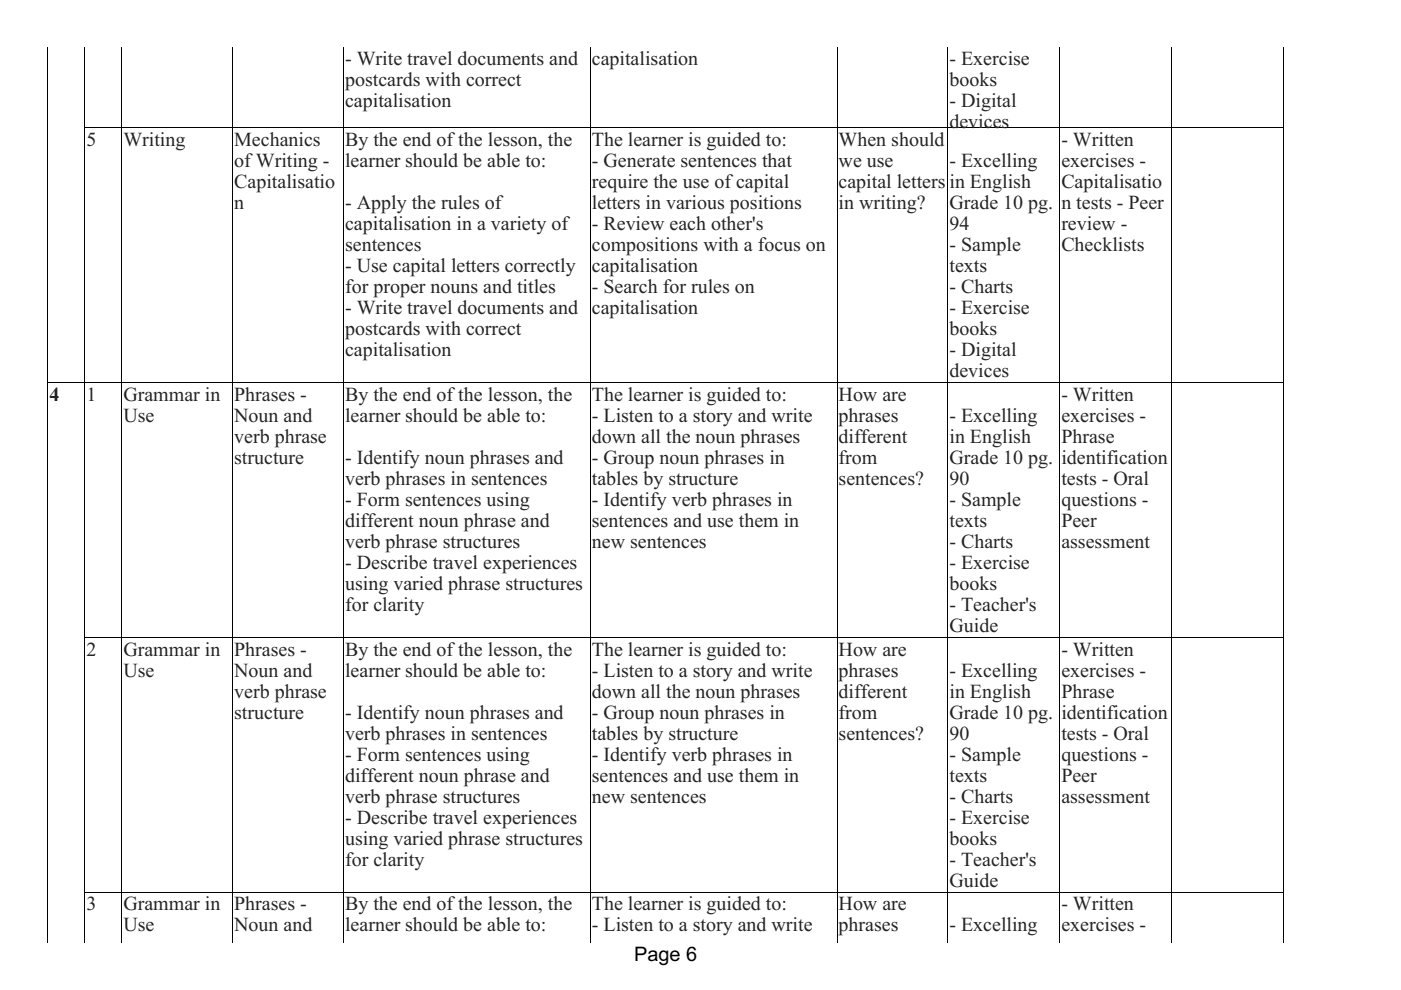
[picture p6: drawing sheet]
<svg xmlns="http://www.w3.org/2000/svg" width="297mm" height="210mm" viewBox="0 0 297 210" stroke-linecap="round" stroke-linejoin="round" font-family="sans-serif">
<defs><g id="words">
<g font-size="4.2" fill="#212529">
<text x="73.2" y="13.9">- Write travel documents and</text>
<text x="125.5" y="13.9">capitalisation</text>
<text x="201.3" y="13.9">- Exercise</text>
<text x="73.2" y="18.3">postcards with correct</text>
<text x="73.2" y="22.8">capitalisation</text>
<text x="201.3" y="18.3">books</text>
<text x="201.3" y="22.8">- Digital</text>
<text x="201.3" y="27.2">devices</text>
<text x="18.3" y="31">5</text>
<text x="26.2" y="31">Writing</text>
<text x="49.7" y="31">Mechanics</text>
<text x="49.7" y="35.5">ofWriting -</text>
<text x="73.2" y="31">By the end ofthe lesson, the</text>
<text x="73.2" y="35.5">learner should be able to:</text>
<text x="125.5" y="31">The learner is guided to:</text>
<text x="125.5" y="35.5">- Generate sentences that</text>
<text x="177.8" y="31">When should</text>
<text x="177.8" y="35.5">we use</text>
<text x="201.3" y="35.5">- Excelling</text>
<text x="225" y="31">- Written</text>
<text x="225" y="35.5">exercises -</text>
<text x="49.7" y="39.9">Capitalisatio</text>
<text x="125.5" y="39.9">require the use ofcapital</text>
<text x="177.8" y="39.9">capital letters</text>
<text x="201.3" y="39.9">in English</text>
<text x="225" y="39.9">Capitalisatio</text>
<text x="49.7" y="44.4">n</text>
<text x="73.2" y="44.4">- Apply the rules of</text>
<text x="125.5" y="44.4">letters in various positions</text>
<text x="177.8" y="44.4">in writing?</text>
<text x="201.3" y="44.4">Grade 10 pg.</text>
<text x="225" y="44.4">n tests - Peer</text>
<text x="73.2" y="48.8">capitalisation in a variety of</text>
<text x="73.2" y="53.3">sentences</text>
<text x="125.5" y="48.8">- Review each other's</text>
<text x="125.5" y="53.3">compositions with a focus on</text>
<text x="201.3" y="48.8">94</text>
<text x="201.3" y="53.3">- Sample</text>
<text x="225" y="48.8">review -</text>
<text x="225" y="53.3">Checklists</text>
<text x="73.2" y="57.7">- Use capital letters correctly</text>
<text x="125.5" y="57.7">capitalisation</text>
<text x="201.3" y="57.7">texts</text>
<text x="73.2" y="62.2">for proper nouns and titles</text>
<text x="125.5" y="62.2">- Search for rules on</text>
<text x="201.3" y="62.2">- Charts</text>
<text x="73.2" y="66.6">- Write travel documents and</text>
<text x="73.2" y="71.1">postcards with correct</text>
<text x="125.5" y="66.6">capitalisation</text>
<text x="201.3" y="66.6">- Exercise</text>
<text x="201.3" y="71.1">books</text>
<text x="73.2" y="75.5">capitalisation</text>
<text x="201.3" y="75.5">- Digital</text>
<text x="201.3" y="79.9">devices</text>
<text x="10.5" y="85">4</text>
<text x="18.3" y="85">1</text>
<text x="26.2" y="85">Grammar in</text>
<text x="26.2" y="89.5">Use</text>
<text x="49.7" y="85">Phrases -</text>
<text x="49.7" y="89.5">Noun and</text>
<text x="73.2" y="85">By the end ofthe lesson, the</text>
<text x="73.2" y="89.5">learner should be able to:</text>
<text x="125.5" y="85">The learner is guided to:</text>
<text x="125.5" y="89.5">- Listen to a story and write</text>
<text x="177.8" y="85">How are</text>
<text x="177.8" y="89.5">phrases</text>
<text x="201.3" y="89.5">- Excelling</text>
<text x="225" y="85">- Written</text>
<text x="225" y="89.5">exercises -</text>
<text x="49.7" y="93.9">verb phrase</text>
<text x="125.5" y="93.9">down all the noun phrases</text>
<text x="177.8" y="93.9">different</text>
<text x="201.3" y="93.9">in English</text>
<text x="225" y="93.9">Phrase</text>
<text x="49.7" y="98.4">structure</text>
<text x="73.2" y="98.4">- Identify noun phrases and</text>
<text x="125.5" y="98.4">- Group noun phrases in</text>
<text x="177.8" y="98.4">from</text>
<text x="201.3" y="98.4">Grade 10 pg.</text>
<text x="225" y="98.4">identification</text>
<text x="73.2" y="102.8">verb phrases in sentences</text>
<text x="73.2" y="107.3">- Form sentences using</text>
<text x="125.5" y="102.8">tables by structure</text>
<text x="125.5" y="107.3">- Identify verb phrases in</text>
<text x="177.8" y="102.8">sentences?</text>
<text x="201.3" y="102.8">90</text>
<text x="201.3" y="107.3">- Sample</text>
<text x="225" y="102.8">tests - Oral</text>
<text x="225" y="107.3">questions -</text>
<text x="73.2" y="111.7">different noun phrase and</text>
<text x="125.5" y="111.7">sentences and use them in</text>
<text x="201.3" y="111.7">texts</text>
<text x="225" y="111.7">Peer</text>
<text x="73.2" y="116.2">verb phrase structures</text>
<text x="125.5" y="116.2">new sentences</text>
<text x="201.3" y="116.2">- Charts</text>
<text x="225" y="116.2">assessment</text>
<text x="73.2" y="120.6">- Describe travel experiences</text>
<text x="73.2" y="125.1">using varied phrase structures</text>
<text x="201.3" y="120.6">- Exercise</text>
<text x="201.3" y="125.1">books</text>
<text x="73.2" y="129.5">for clarity</text>
<text x="201.3" y="129.5">- Teacher's</text>
<text x="201.3" y="134">Guide</text>
<text x="18.3" y="139">2</text>
<text x="26.2" y="139">Grammar in</text>
<text x="26.2" y="143.5">Use</text>
<text x="49.7" y="139">Phrases -</text>
<text x="49.7" y="143.5">Noun and</text>
<text x="73.2" y="139">By the end ofthe lesson, the</text>
<text x="73.2" y="143.5">learner should be able to:</text>
<text x="125.5" y="139">The learner is guided to:</text>
<text x="125.5" y="143.5">- Listen to a story and write</text>
<text x="177.8" y="139">How are</text>
<text x="177.8" y="143.5">phrases</text>
<text x="201.3" y="143.5">- Excelling</text>
<text x="225" y="139">- Written</text>
<text x="225" y="143.5">exercises -</text>
<text x="49.7" y="147.9">verb phrase</text>
<text x="125.5" y="147.9">down all the noun phrases</text>
<text x="177.8" y="147.9">different</text>
<text x="201.3" y="147.9">in English</text>
<text x="225" y="147.9">Phrase</text>
<text x="49.7" y="152.4">structure</text>
<text x="73.2" y="152.4">- Identify noun phrases and</text>
<text x="125.5" y="152.4">- Group noun phrases in</text>
<text x="177.8" y="152.4">from</text>
<text x="201.3" y="152.4">Grade 10 pg.</text>
<text x="225" y="152.4">identification</text>
<text x="73.2" y="156.8">verb phrases in sentences</text>
<text x="73.2" y="161.3">- Form sentences using</text>
<text x="125.5" y="156.8">tables by structure</text>
<text x="125.5" y="161.3">- Identify verb phrases in</text>
<text x="177.8" y="156.8">sentences?</text>
<text x="201.3" y="156.8">90</text>
<text x="201.3" y="161.3">- Sample</text>
<text x="225" y="156.8">tests - Oral</text>
<text x="225" y="161.3">questions -</text>
<text x="73.2" y="165.7">different noun phrase and</text>
<text x="125.5" y="165.7">sentences and use them in</text>
<text x="201.3" y="165.7">texts</text>
<text x="225" y="165.7">Peer</text>
<text x="73.2" y="170.2">verb phrase structures</text>
<text x="125.5" y="170.2">new sentences</text>
<text x="201.3" y="170.2">- Charts</text>
<text x="225" y="170.2">assessment</text>
<text x="73.2" y="174.6">- Describe travel experiences</text>
<text x="73.2" y="179.1">using varied phrase structures</text>
<text x="201.3" y="174.6">- Exercise</text>
<text x="201.3" y="179.1">books</text>
<text x="73.2" y="183.5">for clarity</text>
<text x="201.3" y="183.5">- Teacher's</text>
<text x="201.3" y="188">Guide</text>
<text x="18.3" y="193">3</text>
<text x="26.2" y="193">Grammar in</text>
<text x="26.2" y="197.5">Use</text>
<text x="49.7" y="193">Phrases -</text>
<text x="49.7" y="197.5">Noun and</text>
<text x="73.2" y="193">By the end ofthe lesson, the</text>
<text x="73.2" y="197.5">learner should be able to:</text>
<text x="125.5" y="193">The learner is guided to:</text>
<text x="125.5" y="197.5">- Listen to a story and write</text>
<text x="177.8" y="193">How are</text>
<text x="177.8" y="197.5">phrases</text>
<text x="201.3" y="197.5">- Excelling</text>
<text x="225" y="193">- Written</text>
<text x="225" y="197.5">exercises -</text>
</g>
<text font-size="4.2" x="134.4" y="203.7">Page 6</text>
</g></defs>
<g fill="none" stroke="#000" stroke-width=".21">
<path d="M10.2 10v189.9M18 10v189.9M25.8 10v189.9M49.3 10v189.9M72.9 10v189.9M125.2 10v189.9M177.5 10v189.9M201 10v189.9M224.7 10v189.9M248.4 10v189.9M272.2 10v189.9M17.9 27.1h254.4"/>
<path d="M10.1 81.1h262.2M17.9 135.1h254.4M17.9 189.1h254.4"/>
</g>
<use href="#words"/>
</svg>
